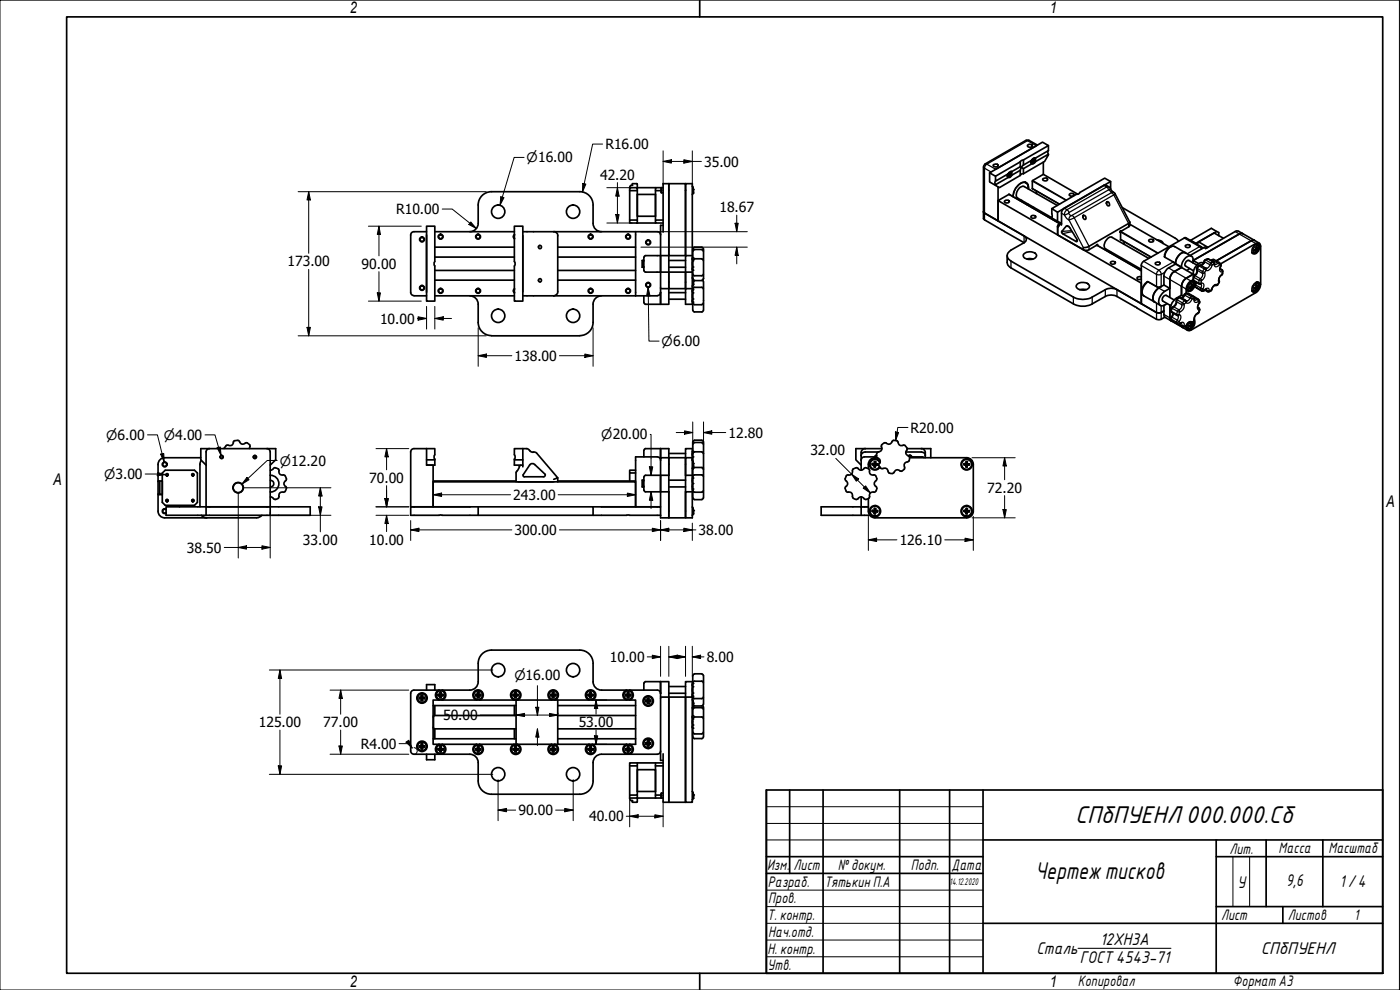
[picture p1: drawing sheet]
<svg xmlns="http://www.w3.org/2000/svg" width="420mm" height="297mm" viewBox="0 0 420 297" stroke-linecap="round" stroke-linejoin="round" font-family="sans-serif">
<defs><g id="words">
<g font-size="7">
<text x="322.6" y="247">СПбПУЕНЛ000.000.Сб</text>
<text x="310.7" y="263.8">Чертежтисков</text>
</g>
<g font-size="4.9">
<text x="371.3" y="266.6">У</text>
<text x="386" y="265.9">9,6</text>
<text x="402.1" y="266.2">1/4</text>
<text x="311" y="286.3">Сталь</text>
<text x="330.1" y="283.5">12ХН3А</text>
<text x="378.4" y="286.2">СПбПУЕНЛ</text>
<text x="324" y="289">ГОСТ4543-71</text>
</g>
<g font-size="4.8">
<text x="105" y="4">2</text>
<text x="315" y="4">1</text>
<text x="16" y="145.5">A</text>
<text x="416" y="152.1">A</text>
<text x="105" y="296">2</text>
<text x="315" y="296">1</text>
</g>
<g font-size="4.4">
<text x="369" y="256.1">Лит.</text>
<text x="383.7" y="256.1">Масса</text>
<text x="398.7" y="256.1">Масштаб</text>
<text x="230.2" y="261.1">Изм.</text>
<text x="238.2" y="261.1">Лист</text>
<text x="251.5" y="261">№докум.</text>
<text x="273.4" y="261.2">Подп.</text>
<text x="285.6" y="261.2">Дата</text>
<text x="230.4" y="266.1">Разраб.</text>
<text x="247.4" y="266.1">Тятькин П.А</text>
<text x="230.6" y="271.1">Пров.</text>
<text x="230.3" y="276.1">Т. контр.</text>
<text x="230.5" y="281.1">Нач.отд.</text>
<text x="366.5" y="276.1">Лист</text>
<text x="386.5" y="276.1">Листов</text>
<text x="406.4" y="276">1</text>
<text x="230.4" y="286.1">Н. контр.</text>
<text x="230.3" y="291.1">Утв.</text>
<text x="323.5" y="295.8">Копировал</text>
<text x="370" y="295.7">Формат A3</text>
</g>
<g font-size="4.2">
<text x="181.7" y="44.8">R16.00</text>
<text x="180.1" y="54">42.20</text>
<text x="211.3" y="50">35.00</text>
<text x="118.9" y="64.2">R10.00</text>
<text x="215.9" y="63.7">18.67</text>
<text x="86.3" y="79.9">173.00</text>
<text x="108.5" y="80.6">90.00</text>
<text x="114" y="97.1">10.00</text>
<text x="154.4" y="108.3">138.00</text>
<text x="218.6" y="131.3">12.80</text>
<text x="273.2" y="129.8">R20.00</text>
<text x="243.2" y="136.6">32.00</text>
<text x="110.8" y="144.8">70.00</text>
<text x="154.1" y="150">243.00</text>
<text x="296.3" y="147.9">72.20</text>
<text x="154.4" y="160.5">300.00</text>
<text x="209.7" y="160.5">38.00</text>
<text x="56.1" y="165.8">38.50</text>
<text x="90.9" y="163.4">33.00</text>
<text x="110.8" y="163.4">10.00</text>
<text x="270" y="163.5">126.10</text>
<text x="183" y="198.6">10.00</text>
<text x="212.1" y="198.6">8.00</text>
<text x="77.7" y="218.2">125.00</text>
<text x="97" y="218.2">77.00</text>
<text x="133" y="216.1">50.00</text>
<text x="173.7" y="218.2">53.00</text>
<text x="108.3" y="224.6">R4.00</text>
<text x="155.6" y="244.6">90.00</text>
<text x="176.8" y="246.4">40.00</text>
</g>
<g font-size="3.9">
<text x="158.1" y="48.7">⌀16.00</text>
<text x="198.6" y="103.8">⌀6.00</text>
<text x="31.9" y="131.9">⌀6.00</text>
<text x="49.1" y="131.9">⌀4.00</text>
<text x="180.5" y="131.8">⌀20.00</text>
<text x="31.2" y="143.7">⌀3.00</text>
<text x="84" y="139.7">⌀12.20</text>
<text x="154.4" y="204.1">⌀16.00</text>
</g>
<text font-size="2.8" x="285" y="265.5">14.12.2020</text>
</g></defs>
<g fill="none" stroke="#000" stroke-width=".51">
<path d="M189 56.3h2.3v.9h-2.3zM189 56.1v.2M189 57.2v8.8M189.7 55.2v.4M189.9 55.6l-.6 .1-.3 .4M191.1 55.1l.1 .1M191.1 55.1l-1.3 .1M191.3 55.2v1.1h5.4M191.3 57.2v8.8M196.7 58.3h-5.4v6.6h5.4M196.7 57.2v8.8M198.5 56.3h-1.8v.9h1.7"/>
<path d="M198.5 56.3v1.5M198.5 56.3h.5M198.5 57.8h.5M200.7 55.1h5v21.6h-5zM205.7 57.1v-2h2.1v26.5M205.7 57.1v19.6M207.8 55.8l.3 .8-.1 1.3M208 56.9h.1M208 57.9l-.2 .5M208 56.2v.1M208 57.9v.1M208.1 57.3l-.1 .6"/>
<path d="M208.1 56.9h.1M295.1 50.1l.1 15.6 12.1 7.1M297 51.9v2.7l1.8 1M298.1 49.5a.83 .83 0 0 1 1.4 .3 .84 .84 0 0 1-1.4-.3zM298.8 54.3l-.2 .4 .2 .7M299.5 56.1v10.2M302.5 52.3l-.1 .2 .3-.2M302.6 52.2l.1 .1M302.6 52.1l-3.8 2.2v-1.4M302.6 52.1l-.3 .6 .3 .5M302.6 52.2h.1M302.7 52l-.2 .2"/>
<path d="M302.7 51.9l.5 .2-.3 .1M302.7 52.4l.2 .1M302.7 52h.1M302.7 52.3v.3M302.9 52.2h.1M302.9 51.7v.3l.3-.2M302.9 52.2v.4M303.3 51.5a1.09 1.09 0 0 1-1 1.4h.1M303.5 51.4a1.36 1.36 0 0 1-1 1.7M303.7 52.6l-.6 .6h-.5M303.7 51.5h-.6l-.5 .6M306.2 48.6v1.4l.9 .6v1.5"/>
<path d="M306.2 52.6l-6.3 3.7-1.1-.7v-.2l3.8-2.2M306.2 50l-2.5 1.5v1.1M306.2 51.1v1.5M306.2 51.1l-2.5 1.5M307.1 48l-.5 .1-.4 .5M307.1 49.5l-.6 .7-.3 .9M307.1 52.1l-.5 .1-.4 .4M307.1 48l7.5-4.3-1.7-1-15.9 9.2 1.8 1 7.4-4.3M307.1 48v1.5M307.6 54.7h.1M307.7 54.7a1.82 1.82 0 0 1 .9 1.9M307.7 54.7h.1"/>
<path d="M307.8 42.1l-12.1 7.1-.5 .9M307.9 42.2l.7-.1 2.7 1.4M308.4 43.6a.84 .84 0 0 1 1.4 .3 .83 .83 0 0 1-1.4-.3zM308.7 56.7a1.56 1.56 0 0 0-.7-1.9 1.56 1.56 0 0 0-2.1 .4 5.3 5.3 0 0 0-1.9 3.8M309.5 48.2h.3v.4M309.6 48.1l.2 .1M309.7 48.1l-.3 .3 .3 .7M309.7 49.1l-2.6 1.5M309.7 48.1l-2.6 1.4M309.8 48.1l-.2 .1M309.8 47.9v.2M309.8 47.9h.1"/>
<path d="M309.9 47.9h.1M309.9 47.7v.2M310 47.9h.3l-.4 .2v.3l-.1-.1M310.3 47.7l-.3 .2M310.4 47.4a1.05 1.05 0 0 1-1 1.4M310.5 47.4a1.45 1.45 0 0 1-1 1.6M310.8 48.5l3.8-2.2-1.1 2.1-6.4 3.7M310.8 48.5l-.3 .4-.8 .2M310.8 47.4l-.6 .1-.5 .6M310.8 47.4v1.1M311 43.7l-12.2 7.1M311 57.3v.8"/>
<path d="M312.9 53.7a.83 .83 0 0 1 1.5 .3 .84 .84 0 0 1-1.5-.3zM313.1 52.3l-3.2 1.9-.1 2.4 8.1 4.7M313.1 48.6v3.7M313.1 52.3l10.4 6M314.6 43.7v1.5l-3.8 2.2M314.6 45.2l-.1 .3 .1 .8M321 58.2a.76 .76 0 0 1 .8-.2 .76 .76 0 0 1 .5 .5 .69 .69 0 0 1-.8 .4 .69 .69 0 0 1-.5-.7zM333.3 54.5v2.3M123.3 70.5v17.2a.98 .98 0 0 0 .9 1M128 69.5h-3.8a.98 .98 0 0 0-.9 1M128 70.5v17.2M130.5 79.8a.98 .98 0 0 1 0-1.3v-10.6h-2.5v22.4h2.5v-10.5"/>
<path d="M130.5 69.5h23.9M130.5 77.1h23.9M130.5 74.2h23.9M143.5 61.5v5.5a2.51 2.51 0 0 1-2.5 2.5M143.5 61.5a4 4 0 0 1 4-4h26.5a4 4 0 0 1 4 4M154.4 78.5v-10.6h2.5v22.4h-2.5v-10.5M154.4 78.5a.98 .98 0 0 1 0 1.3M154.4 70.5l-.2 .5 .2 .5M154.4 70.4l-.3 .6 .3 .7M156.9 69.5h40.4a.98 .98 0 0 1 .9 1M156.9 70.7v16.8M166.2 69.5l.6 .1 .6 .8v17.4l-.4 .6-.8 .4"/>
<path d="M167.4 77.1h23.4M167.4 74.2h23.4M178 61.5v5.5a2.51 2.51 0 0 0 2.5 2.5M189 66h2.3v.9h-2.3zM190.8 69.5v19.3M191.3 66.9h5.4M192.7 78.2l.5 .1M193.2 78.2h-.5v2h.5M193.2 77.2v4M193.7 76.7h4.5M193.8 76.7l-.5 .5M198.2 76.7h2.5v4.9"/>
<path d="M198.2 76.7v11M199 66h-2.3v.9h2.3M199 67.6h-.8v9.1M199 69.6v-14.5h1.7v21.6M200.7 78.2h5M207.8 76.7h-2.1v4.9M207.8 77.5l.1-.2v3.8l-.1-.3M207.9 74.7v9M208.4 77.6h2.2M208.4 74.9h2.2M208.4 74.2h2.2M208.4 77.7l-.4 .5"/>
<path d="M208.4 74.9l-.4 .5M208.4 74.2l-.4 .5M210.6 74.2l.5 .5M210.6 74.9l.5 .5M210.6 77.7l.5 .5M211.1 74.7v9M295.1 63.5l.4 .4 11.8 6.9a1.09 1.09 0 0 1 .7 1 1.09 1.09 0 0 1-.7 1M299.5 60.2v6.1l43 24.8v-6.2l-43-24.7 3.3-1.9 15.1 8.7M301.4 60.4a.85 .85 0 0 1 1.5 .2 .86 .86 0 0 1-1.5-.2zM302.3 76.7v2.4l.7 1 19.1 11.1a6.1 6.1 0 0 0 5.7 0l3.9-2.3a3.7 3.7 0 0 1 3.5 0l11.9 6.9h1.4l1.1-.6M306.6 60.1l-.3 .2M306.6 60.2l-.2 .2"/>
<path d="M307.2 76.2a2.59 2.59 0 0 1 3.9 .4 2.02 2.02 0 0 1-2.9 1.1l-.7-.2-.4-.5zM307.3 72.8l-3.9 2.2a1.76 1.76 0 0 0-1.1 1.7 1.76 1.76 0 0 0 1.1 1.6l18.7 10.8a6.1 6.1 0 0 0 5.7 0l3.9-2.2a3.7 3.7 0 0 1 3.5 0l11.9 6.9M308.2 77.7h1.8M308.4 61.2l-.3 .1M309.5 64.8a.79 .79 0 0 1 1.3 .4 .79 .79 0 0 1-.7 .3 .79 .79 0 0 1-.7-.6zM310.2 62.2l-.3 .2M315.7 62.6l7.4-4.3 .6-.1 .3-.4 7.5-4.3 1.8 1-15.9 9.2zM315.7 62.6v2.8l1.7 1v-2.7M317.3 61.6l-9.9-5.6a2.19 2.19 0 0 0-2.4 2.4l.1 .6 .3 .4 10.3 5.9M317.4 66.4l1.2 .6M317.6 67.5h.1M317.6 67.6l-.2 .4v2.5l7.7 4.4 1.5 .1 2.7-1.7 .1 .3"/>
<path d="M318.1 66.8l-.5 .7M319.8 68a.85 .85 0 0 1 .9-.1 .85 .85 0 0 1 .5 .7l2 3.1a.38 .38 0 0 1 .1 .6 .38 .38 0 0 1-.6 0l-4-2.3v-.7zM325.1 64.6a.64 .64 0 0 1 .8 .5 .64 .64 0 0 1-.4 .7l-.4-.4zM325.1 64.6l-.1 .5 .1-.4M329.1 73.5l13.4 7.7M332.2 60.6l-.2 .3M332.2 60.6a.69 .69 0 0 1 .7 .4 .69 .69 0 0 1-.2 .8 .78 .78 0 0 1-.5-1.2zM332.2 60.6l-.2 .4M333.3 75.6l-.3 .1M333.4 78.6a.79 .79 0 0 1 1.3 .4 .84 .84 0 0 1-1.5-.3zM336.1 69.6l.1 .1M336.2 69.7l.2 2.2"/>
<path d="M336.3 71.9l9.1 5.2M336.3 69.3h.2M336.8 62.3l15.9 9.2 1 .9M337.4 72.6l-.1 .4-.2 .1M339 66.6l-.3 .4-11.9 6.9-1.7 .4M339 66.6l-4.5-8.7-.8-.6-.8-1.1-1.2-.7-12.7 7.4-.4 .8v3.8M339.1 66.7l-.2 1.2-2.4 1.4h-.2l-.2 .2 .1 .2M339.1 67.3l11.7 6.7M344.7 77.5l-10.9-6.3a2.25 2.25 0 0 0-2.5 2.4l.5 1.1 10.7 6.1M344.9 71.9a.79 .79 0 0 1 1.3 .4 .7 .7 0 0 1-.8 .4 .7 .7 0 0 1-.5-.8zM346.7 78.9a.84 .84 0 0 1 1.5 .3 .83 .83 0 0 1-1.5-.3zM347.2 72l1.4 .4 .5 .7"/>
<path d="M352.8 79.2l-2.1 1.2a3 3 0 0 0-1.4 2.5v2.6M355.8 75.9l-3.2-1.9a2.45 2.45 0 0 0-3 2.1l-.2 .9 2.7 1.6 .6 .7M355.8 75.9a2.55 2.55 0 0 0-2.9 2.3l-.1 1M355.8 75.9l1.8 1M355.9 73.6a.83 .83 0 0 1 1.3 .4 .83 .83 0 0 1-1.5-.3zM358.1 78.2a1.17 1.17 0 0 0-.7-1.4 1.17 1.17 0 0 0-1.4 .4 3.6 3.6 0 0 0-1.4 3l-1.8-1M358.1 78.2l-.2 .7M359.2 79.6l-2.4-1.4a1.14 1.14 0 0 0-.9 1.7l2.3 1.4M359.3 73.3l.4-.7 2.8 1.6M360.9 74.5l-.4-.5-4.9-2.7-12.4 7.1-.4 .5-.3 .5v11.7l4.6 2.7M361.1 78.9a2.7 2.7 0 0 0-3 2.7v.7M361.6 78l-.2 .2a1.69 1.69 0 0 1-1 1.4"/>
<path d="M362.4 74.3l-.8-.1-4.4 2.4M362.7 77.8l-1.1 .2M362.7 77.7l1.7 1.1 .2 .6M363.5 78.2l.6-.4 1.8 1M365.1 69.5l-6.2 3.5M365.8 70.7v-.9l-2.3-1.3-6.2 3.6 1.6 1M365.9 78.8l.5 .4v.6M365.9 78.8h.1M366.3 79.2l10.6-6.1a.87 .87 0 0 1 1-.2 .87 .87 0 0 1 .4 .9v11.5a3.3 3.3 0 0 1-1.4 2.5l-19.5 11.2a1 1 0 0 1-1.2 0 1 1 0 0 1-.2-1.2M366.4 79.8l-.2 1.1M367.2 71.5l-2.8-1.6-4.7 2.7M371.9 70.2l-13.8 8 1.6 .9"/>
<path d="M371.9 70.2l-13.8 8M372.9 70.1l-1.2-.7-.7-.1-9.2 5.3M372.9 70.1l-1 .1M372.9 70.1l3.6 2M375.9 75.9h.3M376.4 73.7a.93 .93 0 0 1 1.3-.5 .93 .93 0 0 1 .3 1.4 1.53 1.53 0 0 1-2.1 1.4l-.1-1.3zM376.5 72.1l-1 .1-10.5 6.1M376.5 72.1l1.4 .8M376.8 74.9l.2 .1M376.9 74.2l.1 .6-.5 .1v.3l.6-.1-.2 .4M377 74.5l.3 .1M377.1 74.5h.1"/>
<path d="M377.2 74v.1M377.2 74.1l-.2 .1M377.2 74l.1 .6 .3-.3M377.3 73.1a1.55 1.55 0 0 1 .2 1.9 1.55 1.55 0 0 1-1.8 .7M377.4 74.5l.2 .1-.3 .3-.2 .5-.1-.2M377.5 73.1l.1 .4M124.3 88.8h3.7M130.5 88.8h23.9M130.5 81.1h23.9M130.5 84.1h23.9M141 88.8a2.51 2.51 0 0 1 2.5 2.5v5.5M143.5 96.7a4 4 0 0 0 4 4"/>
<path d="M154.4 86.8l-.2 .5 .2 .5M154.4 86.6l-.3 .7 .3 .6M156.9 88.8h40.3M167.4 81.1h23.4M167.4 84.1h23.4M178 96.7a4 4 0 0 1-4 4M180.5 88.8a2.51 2.51 0 0 0-2.5 2.5v5.5M193.2 80.1l-.5 .1M193.2 88.8v2M193.3 81.2l.5 .4M193.3 90.8l.5 .5M193.7 81.6h7"/>
<path d="M193.7 91.3h4.5M198.2 87.7v3.6M198.2 86.6h2.5M198.2 87.7a.98 .98 0 0 1-.9 1M200.7 86.6v4.7h-2.5M200.7 81.6h5v5h-5zM200.7 81.6v5M200.7 80.2h5M200.7 89.8h5M200.7 87.8h5M207.8 83.3l.2 .6 .4 .2M207.8 81.6v9.7h-2.1v-4.7h2.1"/>
<path d="M207.8 81.6h-2.1v5M207.8 87.2l.1-.3v3.8l-.1-.3M207.8 85.8v.1M207.9 85.6v7.5M208 93.1l.4 .5h2.2l.5-.5M208 90.9l.4 .5M208 82.3l.4 .4h2.2l.5-.4M208 86.7l.4-.5h2.2l.5 .5M208 84.4v1.1l.1-.7M208 84.4v.1M208 85.4l-.2 .4M208 84v.4"/>
<path d="M208 85.4v.1M208.2 84.1h-.1M208.4 91.4h2.2M208.4 84.2h2.2M210.9 84.1l.2 .4M211.1 90.9l-.5 .5M211.1 83.6l-.5 .5M211.1 84.5v8.6M323.3 85.2a2.72 2.72 0 0 1 3.7 .5 1.96 1.96 0 0 1-2.9 1.2 .98 .98 0 0 1-1-.6 .98 .98 0 0 1 .2-1.1zM324 86.9h1.9M342.5 83.1a.7 .7 0 0 0-.8-.1 .7 .7 0 0 0-.4 .7l.5 .2 .7-.2M346.5 90.6l1.8 1.1"/>
<path d="M347.7 86.4l.8-.4-1.2 .1-2.7-1.5a2.81 2.81 0 0 0-2 2.6l.5 1.4 3.4 2M347.7 86.4a3.4 3.4 0 0 0-1.4 4.1l.2 .1M349.3 93.3l-1.1 .5h-1.1M349.3 85.5l1.8 1a5.4 5.4 0 0 0-2.5 1.9 2.8 2.8 0 0 0-.6 3.1l.9 .2 1.4-.6M349.3 91.6v3l.2 .5 5.5 3.2M349.3 85.5l-1.6 .9M351.1 91.6v4.1l.4 .6M351.4 93.2l.2 .5 1.6 .9M351.7 96.2l3.3 2.1M352 93.9l-.1 .8a1.04 1.04 0 0 0-.2 1.6M352.4 90l-2.4-1.4a1.14 1.14 0 0 0-1 1.7l2.4 1.4M352.5 81.5a2.81 2.81 0 0 0-1.4 2.4v5.3"/>
<path d="M352.5 81.5l2.1-1.3 3.5 2.1M353.1 89.9l-.1 .2a2.4 2.4 0 0 1-1.3 2.3l-.3 .8M353.2 94.6l.3 .1M353.7 89.3l-.6 .6M354.2 89.3h-.5M354.3 89.2l1.5 .9M354.5 97l-1.1 .3M354.6 80.2l-2.1 1.3M354.8 98h.9M355 98.3l1.4 .8M355.2 88.9l-.6-.3a5.3 5.3 0 0 0-2.8 2.2l-.4 .9v1.5M355.8 90.2l.2 .1"/>
<path d="M356 83.5a3.2 3.2 0 0 0-1.4 2.4v2.7M356.4 87.2h.3M356.4 88a1.65 1.65 0 0 0-1.5 1.2l-.3 .2M356.5 88.1h.2M356.7 88.1l2.8 1.6M356.7 98.6l-.3 .1M356.9 96.8l.3 .1M357 80.6l-.8 .5M357 96.8l-.4 .1-.9 1.1M357.1 86.2l-.1 .3 .6-.2-.2 .4M357.1 97.6l-.1 .3 .6-.1-.2 .4M357.3 86.1l.3 .2"/>
<path d="M357.3 97.6l.3 .2M357.4 86.1v.1M357.4 97.6h.1M357.5 85.5l.2-.2 .1 .5 .3-.2M357.5 85.4l.1 .6-.6 .2M357.5 97l.1 .5-.6 .1M357.6 97.9v.1M357.6 98l.1 .1M357.7 85.8h.1M357.7 97.3h.1M357.8 84.4a1.53 1.53 0 0 1 .3 1.9 1.53 1.53 0 0 1-1.8 .7M357.8 96.9v.4l.3-.3"/>
<path d="M357.9 85.8h.2M357.9 97.3h.2M358 84.4l.1 .4M358.1 83.9a3.2 3.2 0 0 0-2.1 2.8v1.4M358.1 85.8h.1M358.1 97.3h.1M358.1 82.3l-2.1 1.2M358.1 83.8l.2 .5M358.1 85.8l-.3 .4-.1 .5-.1-.2M358.1 97.3l-.4 .8M358.2 89l.2 .5M358.3 96.4a1.63 1.63 0 0 1-2 2.1"/>
<path d="M358.3 84.3l1.6 .9M358.4 82.7l-.3 .3v.9M358.4 96.3l-.6 .5-.6 .1M358.4 95.8l-.1 .4M358.5 96.1a2.18 2.18 0 0 1-1.8 2.8l-.5-.6 .4-1.3M358.5 89.5v.5M358.6 85.5a.84 .84 0 0 0-.5-1.1 .84 .84 0 0 0-1.1 .5 2.12 2.12 0 0 0-.5 2.5 1.81 1.81 0 0 0 2.1-1.7M358.6 82.5l-.5-.2-2.1 1.2M358.6 86l2.1 1.4 .6-.2M358.7 85.4v.6M358.9 84.6l-.3 .8M359.2 80.4l.5-.7 .4-.1 1.8 .9"/>
<path d="M359.2 80.5v.5M359.2 86.4h.1M359.2 81l-.2 1.1-.6 .6M359.5 92.3l.3 .1M359.6 89.8l.1 .1M359.7 89.9l.3 .6M359.8 92.4a1.61 1.61 0 0 1-1 2.1l-.3 1.2M359.9 85.1l.4 .1M360 90.6l-.5 1.3v.4M360.3 85.2h.1M361.6 87l.7 .5M361.8 80.5h.1"/>
<path d="M362 86.7l-.6 .5M364.7 85.6l-.5 .2-.4 .7a1.09 1.09 0 0 1-1.4 1M365.4 85.5l-.6 .1M365.8 84.2l.1 .5M365.9 84.8l-.5 .7M366.1 80.6l.6 .3a1.19 1.19 0 0 1 0 1.6M366.6 82.5l-.7 .9v.8M376.2 87.4h-.3M376.4 85.2a.93 .93 0 0 1 1.3-.5 .93 .93 0 0 1 .3 1.4 1.61 1.61 0 0 1-2.1 1.4l-.1-1.3zM376.8 86.3l.2 .2M376.9 85.6l.1 .7-.5 .1v.3l.6-.2-.2 .5M377 85.6l.2-.1 .1 .6 .3-.3"/>
<path d="M377 86l.3 .1M377.1 86h.1M377.3 84.6a1.55 1.55 0 0 1 .2 1.9 1.55 1.55 0 0 1-1.8 .7M377.4 86l.2 .1-.5 .8-.1-.2M377.5 84.6l.1 .3M147.5 100.8h26.5M60.3 137.3h-10.9a2 2 0 0 0-2 2v14.1a2 2 0 0 0 2.1 2h27.5l1-.3 .6-.5M60.4 138.2l-.4 1.1v12.8M61.8 139.6l-1.5-1.6v-3.4h22.4v3.4l-1.6 1.6M62.8 134.6a.98 .98 0 0 0-1 1v16.5h1.1M68.5 133.6a1.45 1.45 0 0 0-1.2 1M70 132.7a.98 .98 0 0 1-1.5 .9"/>
<path d="M70.4 132.2l-.4 .5M70.4 132.3a1.09 1.09 0 0 1 1.8 .7 1.42 1.42 0 0 0 1.8-.2l.9 .7M74.9 133.5l.1 .6M75 134l-.1 .6M80.1 134.6a.98 .98 0 0 1 1 1v16.5h-1M128 134.6h-3.8a.98 .98 0 0 0-.9 1v16.5h1M128 139.6h2v12.5h-5.7M128 134.6h2.5v1.9a1.25 1.25 0 0 0 0 1.5v1.6h-2.5v-1.6M128 134.6v3.4h2.5M154.4 137.7v1.9h2.5v-1.6M154.4 136.5a.98 .98 0 0 1 0 1.3M156.3 139.6l-.5 .4"/>
<path d="M156.9 134.6h-2.5v1.8M156.9 134.6v3.4h-2.5M156.9 134.6h1.2M156.9 139.6v.5M158 134.6l.5 .2 .5 .4M159.1 135.3l.4 .3 .6 .1M159.1 139.4l.3-.3h.7l3.3 3.1a.51 .51 0 0 1 .2 .5 .51 .51 0 0 1-.5 .4l-5.9-.1-.2-.6zM160.1 135.7l1 .3M161.1 136l6.3 7.4-1.2 .4M193.2 135.1v2M193.7 134.6h7v2.7M193.8 134.6l-.5 .5"/>
<path d="M198.2 138.1a.98 .98 0 0 0-.9-1h-6.5v15h6.4M198.2 134.6v2.7M200.7 137.3h-2.5v10.3M200.7 137.3v5.3M200.7 136.1h5M205.7 137.3v5.3v-5.3h2.1M207.8 137.3v18.1h-2.1v-7.8h2.1M207.8 137.3v-2.7h-2.1v2.7h-5v2M207.8 135.4l.1 1.7a1.76 1.76 0 0 0 .2 1.7l-.1 1.3 .1-.6M207.9 132.6v5.8M208 133.3l.4-.5h2.2l.5 .5M208 139.2h.1"/>
<path d="M208 138.5h.1M208.1 139.1v.1M208.4 132.1h2.2M208.4 135.6h2.2M208.4 135.6l-.4 .5M208.4 132.1l-.4 .5M210.6 132.1l.5 .5M210.6 135.6l.5 .5M211.1 132.6v16.8M259.7 134.6a1.19 1.19 0 0 0-1.3 1.2v5.3M261.7 139.1l.6 .1 .1-.7v.7zM261.7 139.4h.1"/>
<path d="M261.7 139.4h.6l.1 .7v-.2M261.8 139.4h.6v.5M262 139.2v.2M262.5 139.9h.2M262.5 138.7l.2 .1M262.7 139.4l.7 .1h-.6l-.1 .6zM262.8 138.5v.6l.6 .1h-.2a.36 .36 0 0 1-.5 0 .36 .36 0 0 1 .1-.5zM263 136.6l-.4 .5 .5-.5M263.1 136.7l-.4 .4M263.1 137.1h-3.7a.98 .98 0 0 0-1 1M263.2 139.2v.3M263.2 137.3a2.13 2.13 0 0 0-2.6 2v1.3"/>
<path d="M263.4 137.4a1.06 1.06 0 0 1 .8 .9 1.06 1.06 0 0 1-.5 1l.1 .4M263.4 135.6h-3.9l-.8 .4-.3 .7M263.6 135.6a1.09 1.09 0 0 0-.2 1.8M263.8 139.8l.5 .7M264 139a1.49 1.49 0 0 0-2.2-.9 1.49 1.49 0 0 0-.2 2.3 1.49 1.49 0 0 0 2.3-.4M264.2 138.7a1.68 1.68 0 0 0-2.6-.7 1.68 1.68 0 0 0-.1 2.6 1.68 1.68 0 0 0 2.6-.4M264.7 134.6h-7.8v3.4l1.5 1.6M269.1 132.3a1.06 1.06 0 0 0-1.7 .7 1.42 1.42 0 0 1-1.8-.2 1.13 1.13 0 0 0-.9 1.8l-.3 .7-.8 .3M269.1 132.2l.4 .5M269.6 132.7a.98 .98 0 0 0 1.5 .9M271.1 133.6a1.14 1.14 0 0 1 1 .7 1.14 1.14 0 0 1-.2 1.2l.1 .8 .6 .4M271.8 135.6h4.9l.9 .5 .1 .6"/>
<path d="M272.3 134.6h7v2.7M272.7 136.8l.5-.1 .4 .4M272.8 136.8l.4-.1 .3 .4M273 137.1h3.7l.6 .2M273.6 137.1l-.1-.3-.5-.2-.4 .2 .4 .5M276.5 134.6a1.19 1.19 0 0 1 1.2 1.2v1.5M289.3 139.4l.7 .1-.1 .6v-.6zM289.3 139.1l.6 .1 .1-.7v.7zM289.5 139.2v.2M290 139.9h.2M290 138.7l.2 .1M290.2 139.5h.7h-.6v.6z"/>
<path d="M290.3 138.5v.6l.7 .1a.47 .47 0 0 1-.7 0 .47 .47 0 0 1 0-.7zM290.7 139.2v.3M47.5 148.2l.1 .1M47.6 148.4h.3M47.9 144.3v4.1h.8v-4.1l-1.2 .1M48.7 141.9l.9-.8h8.8l.8 .8v8.8l-.8 .9h-8.8l-.9-.9zM49.8 152.8a.73 .73 0 0 0-1.1 .6 .73 .73 0 0 0 1.1 .6M49.8 152.9a.6 .6 0 0 0-.8 .1 .6 .6 0 0 0 0 .8 .6 .6 0 0 0 .8 0M49.8 152.1h43.3v2.5h-43.3zM60.4 154.6l.9 .6 .7 .2M61.8 152.1v2.5M81.1 142.6a2.51 2.51 0 0 1 2.6 2.5 2.51 2.51 0 0 1-2.5 2.5"/>
<path d="M81.1 147.6h.1M81.1 152.1v2.5M81.1 149.1l1.6 .7M81.1 144.1a.98 .98 0 0 1 1.1 1 .98 .98 0 0 1-1.1 1M82.1 140.6l-.4 .4-.6 .1M82.1 140.6a1.09 1.09 0 0 1 1.2 0 1.09 1.09 0 0 1 .4 1.2l.5 .6 .8 .1M83.5 149.5l-.8 .4M85 147.7a1.05 1.05 0 0 0-1.1 .3 1.05 1.05 0 0 0-.1 1.1l-.3 .4M85 142.5l.5 .2M85.5 147.4l-.5 .3M85.6 142.8l.3 .8M85.7 146l.3 .5"/>
<path d="M85.7 144.2a.98 .98 0 0 0 0 1.8M85.9 146.6l-.3 .8M86 143.6l-.3 .6M124.3 152.1h-1v2.5h20.2M124.3 152.1h19.2M141 152.1h-11v-7.5h60.8v7.5h-10.3M143.5 154.6h34.5M143.5 154.6v-2.5h34.5v2.5M154.9 144.3h-24.8v.3M154.9 141.7v2.9M155.4 144.6h10.8M155.9 140l-1 1.7"/>
<path d="M167.4 144.3h23.4M167.4 143.4v1.2M178 154.6h20.2M178 152.1h19.2M189 141.9v2.4M190.8 141.1h-1.8v.8h1.8M192.7 144.1l.5 .2M193.2 145.9l-.5 .2M193.2 144.1h-.5v2h.5M193.2 143.1v4M193.3 147.1l.5 .5M193.7 147.6h4.5"/>
<path d="M193.7 142.6h7M193.8 142.6l-.5 .5M197.2 152.1h1v2.5M198.2 147.6v4.5h-1M200.7 142.6v5h-2.5M200.7 147.6v7.8h-2.5v-.8M200.7 146.1h5M200.7 144.1h5M207.8 152.1l.3 .7v.7M207.8 142.6h-2.1v12.8h-5v-2.1M207.8 143.4v3.3M207.8 140.5h.1"/>
<path d="M207.9 140.3v9.1M208 149.4l.4 .4M208 147.2l.4 .5h2.2l.5-.5M208 143l.4-.5h2.2l.5 .5M208 153.2h.1M208 140.3l.1 .2M208 140.2l-.2 .3M208 154.2l-.2 .4M208 152.5h.1M208 140.1h.1M208 154.2h.1M208.1 153.5l-.1 .7z"/>
<path d="M208.4 140.3h2.2M208.4 149.9h2.2M208.4 140.3l-.4 .5M210.6 140.3l.5 .5M211.1 149.4l-.5 .4M211.1 140.2l-.1 .3M253.6 143.6l.3 .6M253.6 146.6a1.03 1.03 0 0 0 1.5 1.1l.6 .4 .1 .8M253.9 144.2a.98 .98 0 0 1 0 1.8M253.9 146l-.3 .5M254 142.8l-.3 .8M255.8 141.3a1.05 1.05 0 0 1-.3 1 1.05 1.05 0 0 1-1.2 .2l-.3 .2"/>
<path d="M255.9 148.9l.2 .6M256.1 149.5l.8 .4M257.5 149.6l-.6 .2M257.5 140.6a1.1 1.1 0 0 0-1.6 .7M257.5 140.6a.98 .98 0 0 0 1.8 0M257.5 149.6a1.08 1.08 0 0 1 1.1-.5 1.08 1.08 0 0 1 .9 .7h.4M258.4 152.1h2.2zM258.4 154.6h-12v-2.5h12v2.5h2.6M258.4 149.1v3M259.3 140.6a1.09 1.09 0 0 1 1.3 0 1.09 1.09 0 0 1 .4 1.2 1.39 1.39 0 0 0 1.6 .8l.2 .1M260.7 149.5l-.8 .4M261.7 153.1l.6 .1 .1-.7a.47 .47 0 0 1 0 .7 .47 .47 0 0 1-.7-.1z"/>
<path d="M261.7 153.5h.1M261.7 153.5h.7v.7v-.2M261.8 153.5h.6v.5M262 153.2v.3M262.5 154h.2M262.5 152.8h.2M262.8 152.6h.1M262.8 152.6v.6h.6l-.2 .1M262.8 152.8l-.1 .1a.32 .32 0 0 0 .1 .4 .32 .32 0 0 0 .4 0M262.8 152.6v.2M262.8 147.4l-.2 .2a1.31 1.31 0 0 0-1.7 1l.1 .5-.3 .4M262.8 142.8l.4 .8"/>
<path d="M262.9 146l.2 .5M262.9 144.2a.98 .98 0 0 0 0 1.8M263.1 143.6l-.2 .6M263.2 146.6l-.4 .8M263.2 153.3v.2M263.2 153.5h.2h-.6l-.1 .7v-.2M263.2 153.5h-.4l-.1 .5M264.4 140.5l.6 .1M265 140.6a.98 .98 0 0 1 1.5 .9M266.6 141.5l.3 .5M266.9 142l.9 .1M268.3 141.7l-.4 .3"/>
<path d="M270.1 141.3a.98 .98 0 0 0-1.7 .4M270.1 141.2l.6 .1M271.5 140.2l-.1 .6-.7 .5M271.5 140.1a1.26 1.26 0 0 1 1.3-1.7l.2-1.1h17.1a2 2 0 0 1 2 2v14.1a2 2 0 0 1-2 2h-27.5a2 2 0 0 1-2-2v-3.8M289.3 153.1l.6 .1 .1-.7-.1 .8zM289.3 153.5h.2a.41 .41 0 0 1 .6 .1 .41 .41 0 0 1-.2 .6v-.7zM289.5 153.2v.3M290 154h.2M290 152.8h.2M290.2 153.6l.7-.1h-.6v.7zM290.3 152.6v.6h.7l-.7 .1zM290.7 153.3v.2"/>
<path d="M125.9 209.6a.44 .44 0 0 1 .6 0 .44 .44 0 0 1-.1 .6l.1-.6zM126.1 209.3v.3M126.5 209.2l-.6 .1M126.5 209.2l-.1-.6 .2 .7h-.6M126.5 210h.3M126.5 208.9h.3M126.7 209.2l.6 .1M126.7 209.7l.1 .5zM126.7 209.2l.7 .1M126.8 208.6l-.1 .6zM126.8 209.5l-.1 .1M126.9 209.5l-.2 .2"/>
<path d="M126.9 209.5h.4M126.9 209.5l.5 .1-.1-.1M127.2 209.3v.3M128 207.1v-1.7h2.5v1.7M130 210h60.8v13.3h-60.8zM130 218.2l.1 .1M130 211.7h24.9M130.1 215.1h-.1M130.5 211.7v3M130.5 218.7v3M131.4 208.7l.7 .1M131.4 208.4h.6"/>
<path d="M131.6 208.4l.4 .1M131.6 208.7l.5 .1M131.7 208.4v.3M131.8 207.1a1.56 1.56 0 0 0-1.1 1.5 1.56 1.56 0 0 0 1.1 1.4M132.1 209.1h.3M132.1 208h.3M132.1 208.3l-.1 .2M132.1 208.8v.5zM132.1 207.9v.4M132.1 207.9v-.1v.5M132.4 207.9l.1 .6M132.4 207.8l.1 .7"/>
<path d="M132.5 208.4h.5M132.5 208.7h.5M132.5 208.7l-.1 .6M132.7 207.1a1.56 1.56 0 0 1 1.1 1.5 1.56 1.56 0 0 1-1.1 1.4M132.8 208.4v.3M132.8 208.7a.27 .27 0 0 0-.4 0 .27 .27 0 0 0 0 .4v.1M132.8 208.4l-.3 .1M141 207.1h-16.8a.98 .98 0 0 0-.9 .9v17.3a.99 .99 0 0 0 .9 1h16.8M142.7 208.4h.6M142.7 208.7h.6M142.9 208.7l.5 .1M143 210a1.56 1.56 0 0 1-.8-2.4 1.56 1.56 0 0 1 2.5 0 1.56 1.56 0 0 1-.7 2.4"/>
<path d="M143.3 208.5l-.4-.1v.3M143.3 208.7l.1 .1M143.3 209.1h.3M143.3 208h.3M143.4 208.4l-.1 .1M143.4 208.3l-.1 .2M143.4 208.8l-.1 .5zM143.4 207.9v.4M143.4 207.9l-.1-.1 .1 .5M143.5 204.6v-5.6a4 4 0 0 1 4-3.9h26.5a4 4 0 0 1 4 3.9v5.6M143.5 204.6a2.51 2.51 0 0 1-2.5 2.5M143.6 208.3l.2 .2"/>
<path d="M143.6 207.9v.4M143.6 208.8l.1 .5zM143.6 207.9l.1-.1-.1 .5M143.6 208.4l.1 .1M143.8 208.5l.3-.1v.3M143.8 208.4h.5M144.1 208.7l-.5 .1M144.3 208.7l-.7 .1M154 208.4h.5M154 208.7h.5M154.2 208.7a.27 .27 0 0 1 .4 0 .27 .27 0 0 1 0 .4v.2l-.1-.6M154.3 210a1.56 1.56 0 0 1-.8-2.4 1.56 1.56 0 0 1 2.5 0 1.56 1.56 0 0 1-.7 2.4"/>
<path d="M154.4 211.7v3M154.4 218.7v3M154.5 208.5l-.3-.1v.3M154.6 207.9l.1 .4-.2 .2M154.6 207.9v-.1l-.1 .7M154.6 209.1h.3M154.6 208h.3M154.9 214.7h-24.8v4h24.8M154.9 208.3l.1 .2M154.9 208.8v.5zM154.9 210v13.3M154.9 208.4l.1 .1"/>
<path d="M154.9 207.8v.5zM155 208.5l.4-.1v.3M155 208.4h.5M155.4 208.7l-.5 .1M155.5 208.7l-.6 .1M165.2 208.4h.6M165.2 208.7h.6M165.4 208.7h.1a.27 .27 0 0 1 .4 0 .27 .27 0 0 1 0 .4l-.1 .2v-.6M165.5 210a1.56 1.56 0 0 1-.7-2.4 1.56 1.56 0 0 1 2.5 0 1.56 1.56 0 0 1-.8 2.4M165.8 208.5l-.4-.1v.3M165.9 207.9l-.1 .6M165.9 207.9l-.1-.1v.7"/>
<path d="M165.9 209.1h.3M165.9 208h.3M166.1 208.3l.1 .2M166.1 208.8l.1 .5zM166.1 208.4l.1 .1M166.2 207.8l-.1 .5zM166.2 208.7l-.1 .1M166.2 208.5l.4-.1v.3M166.2 208.4h.6M166.2 208.7h.6M166.6 208.7l-.5 .1M167.4 210v13.3"/>
<path d="M167.4 214.7h23.4M167.4 218.7h23.4M167.4 211.7h23.4M176.5 208.4h.5M176.5 208.7h.5M176.7 208.7h.5l-.1 .5M176.8 210a1.56 1.56 0 0 1-.8-2.4 1.56 1.56 0 0 1 2.5 0 1.56 1.56 0 0 1-.8 2.4M177 208.7l.1 .6M177 208.5l-.3-.1v.3M177.1 207.9l-.1 .6M177.1 207.8l-.1 .7M177.1 209.1h.3"/>
<path d="M177.1 208h.3M177.4 208.3l.1 .2M177.4 208.8v.4M177.4 208.4l.1 .1M177.4 207.9v.4M177.4 207.8v.5M177.4 208.8v.5M177.5 208.7l-.1 .1M177.5 208.4h.6M177.5 208.7h.6M177.8 208.4v.3M177.9 208.7l-.5 .1"/>
<path d="M177.9 208.4l-.4 .1M178 204.6a2.51 2.51 0 0 0 2.5 2.5h16.7a.99 .99 0 0 1 1 .9M187.7 208.4h.6M187.7 208.7h.6M187.9 208.4l.4 .1M187.9 208.7l.5 .1M187.9 208.4v.3M188 207.1a1.56 1.56 0 0 0-1.1 1.5 1.56 1.56 0 0 0 1.1 1.4M188.3 208.7l.1 .1M188.3 207.9l.1 .4M188.3 207.8v.5M188.3 208.8v.5"/>
<path d="M188.4 209.1h.2M188.4 208l.3-.1-.1 .4M188.4 208.4l-.1 .1M188.4 208.3l-.1 .2M188.4 208.8l-.1 .4M188.6 208.3l.1 .2M188.6 208.8l.1 .4M188.7 207.8v.5M188.7 208.8v.5M188.7 208.4l.1 .1M188.7 208.5l.4-.1v.3M188.7 208.4h.6"/>
<path d="M188.7 208.7h.6M188.8 208.7l-.1 .1M189 207.1a1.56 1.56 0 0 1 1.1 1.5 1.56 1.56 0 0 1-1.1 1.4M189.1 208.7l-.5 .1M193.2 205v2.1M193.7 204.5h4.5v3.6M193.7 210.1h.6v-.6a.41 .41 0 0 1 .1 .7 .41 .41 0 0 1-.7-.1zM193.8 204.5l-.5 .5M193.9 210.4h.3M193.9 210.4l-.2 .1 .5-.1M193.9 210.2v.3M194.2 210.4l.2 .2v.3"/>
<path d="M194.3 210.4l.1 .5M194.4 210.9h.3M194.4 209.7h.3M194.6 210l.1 .2 .6-.1-.5 .1M194.6 210.6l.1 .5zM194.6 210.1l.1 .1M194.7 209.5l-.1 .5zM194.7 210.4l-.1 .1M194.8 210.4l-.2 .2M194.8 210.4h.3M195.1 210.2v.3M198.2 208.1v20h.8"/>
<path d="M198.2 208.1v-3.6h2.5v4.7M198.2 209.2h2.5M200.7 209.2v31.5M200.7 209.2h5v31.5h-5zM200.7 208h5M200.7 206h5M205.7 209.2v-4.7h2.1v36.2h-2.1v-31.5h2.1M207.8 209.9v.1M207.8 215l.1-.3v3.8l-.1-.3M207.8 205.3l.1-.2v3.8l-.1-.3M207.8 210l.2 .3M207.9 202.7v7.5"/>
<path d="M207.9 212.1v9M208 209.1l.4 .5h2.2l.5-.5M208 219.7l.4 .4M208 202.7l.4-.5h2.2l.5 .5M208 204.9l.4-.5h2.2l.5 .5M208 215.6l.4-.5h2.2l.5 .5M208 212.8l.4-.5h2.2l.5 .5M208 210.4v1.6l.1-.6M208.1 211.1h.1M208 211.9l-.2 .5M208 210.4h.1M208 212h.1"/>
<path d="M208.1 211.6l.3 .2M208.2 211.7l-.1 .1M208.4 211.8h2.2M210.9 211.7l.2 .4M211.1 211.3l-.5 .5M211.1 219.7l-.5 .4M211.1 202.7v8.6M211.1 212.1v9M125.9 224.1l.6 .1M126 224.1h.6l-.1 .4M126.1 223.8v.3M126.5 223.7l-.6 .1h.1"/>
<path d="M126.5 223.7l-.1-.6 .2 .7h-.6M126.5 224.1l-.1 .6 .1-.2M126.5 224.5h.3M126.5 223.3h.3M126.7 223.7l.2 .1M126.7 224.1l.1 .6zM126.7 223.7l.1 .1M126.8 223.1l-.1 .6zM126.9 223.8h.4M126.9 223.8h.5h-.1M127.2 223.8v.3M127.3 224.1h-.6"/>
<path d="M127.4 224.1l-.7 .1M128 226.3v1.7h2.5v-1.7M130 221.7h24.9M131.4 225h.6M131.7 224.7v.2M131.8 223.3a1.56 1.56 0 0 0-1.1 1.5 1.56 1.56 0 0 0 1.1 1.5M132 224.9l.1 .1M132 224.9l-.4 .1M132.1 225.4h.3M132.1 224.2h.3M132.1 224.5l-.7 .1M132.1 224.6h-.5"/>
<path d="M132.1 225v.4M132.1 224.2v.4M132.1 224.2v-.2v.6M132.1 225v.6v-.2M132.4 224.2v.1a.27 .27 0 0 0 .1 .4 .27 .27 0 0 0 .3-.1M132.4 224l.1 .6M132.5 224.9l-.1 .5M132.5 224.9l.3 .1M132.5 224.6h.5M132.5 225h.5M132.5 224.9l-.1 .7M132.7 223.3a1.56 1.56 0 0 1 1.1 1.5 1.56 1.56 0 0 1-1.1 1.5"/>
<path d="M132.8 224.7v.2M141 226.3a2.51 2.51 0 0 1 2.5 2.5M142.7 224.6h.6M142.7 225h.6M142.9 224.7v.3l.4-.1M143 223.3a1.56 1.56 0 0 0-.8 2.4 1.56 1.56 0 0 0 2.5 0 1.56 1.56 0 0 0-.7-2.4M143.3 224.9l.1 .1M143.3 225.4h.3M143.3 224.2h.3M143.4 224.5l-.1 .1M143.4 224.6h-.5M143.4 225v.4"/>
<path d="M143.4 224.2v.4M143.4 224.2l-.1-.2 .1 .6M143.4 225l-.1 .6 .1-.2M143.5 228.8v5.5a4 4 0 0 0 4 4h26.5a4 4 0 0 0 4-4v-5.5M143.6 224.6h.5M143.6 225v.4M143.6 224.2v.4M143.6 224.2l.1-.2-.1 .6M143.6 225l.1 .6-.1-.2M143.6 224.5l.7 .1M143.7 224.9l-.1 .1M143.8 224.9l-.2 .1"/>
<path d="M143.8 225h.5M144.1 224.7v.3l-.3-.1M154 224.6h.5M154 225h.5M154.2 224.7v.3l.3-.1M154.3 223.3a1.56 1.56 0 0 0-.8 2.4 1.56 1.56 0 0 0 2.5 0 1.56 1.56 0 0 0-.7-2.4M154.5 224.9l.2 .1-.1 .4M154.5 224.9l.1 .7v-.2M154.6 224.2v.1a.27 .27 0 0 1 0 .4 .27 .27 0 0 1-.4-.1M154.6 224.2v-.2l-.1 .6M154.6 225.4h.3M154.6 224.2h.3"/>
<path d="M154.9 224.6h.5M154.9 225v.6zM154.9 224.5l.6 .1M154.9 224v.6zM155 224.9l-.1 .1M155 225h.5M155.4 224.7v.3l-.4-.1M165.2 224.6h.6M165.2 225h.6M165.4 224.7v.3l.4-.1M165.5 223.3a1.56 1.56 0 0 0-.7 2.4 1.56 1.56 0 0 0 2.5 0 1.56 1.56 0 0 0-.8-2.4M165.8 224.9v.7l.1-.2"/>
<path d="M165.8 224.9l.1 .5M165.9 224.2v.1a.27 .27 0 0 1-.1 .4 .27 .27 0 0 1-.4-.1M165.9 224.2l-.1-.2v.6M165.9 225.4h.3M165.9 224.2h.3M166.1 224.6h.5M166.1 225l.1 .6zM166.1 224.5l.1 .1M166.2 224l-.1 .6zM166.2 224.9l-.1 .1M166.2 224.6h.6M166.2 225h.6"/>
<path d="M166.6 224.7v.3l-.4-.1M167.4 221.7h23.4M176.5 224.6h.5M176.5 225h.5M176.7 224.7v.3l.3-.1M176.8 223.3a1.56 1.56 0 0 0-.8 2.4 1.56 1.56 0 0 0 2.5 0 1.56 1.56 0 0 0-.8-2.4M177 224.9l.1 .7M177 224.9l.1 .5M177.1 224.2l.1 .4h-.5M177.1 224l-.1 .6M177.1 225.4h.3M177.1 224.2h.3"/>
<path d="M177.4 224.6h.5M177.4 225v.4M177.4 224.5l.1 .1M177.4 224.2v.4M177.4 224v.6M177.4 225v.6M177.5 224.9l-.1 .1M177.5 224.9l.4 .1M177.5 224.6h.6M177.5 225h.6M177.8 224.7v.2M187.7 224.6h.6"/>
<path d="M187.7 225h.6M187.9 224.7v.2M188 223.3a1.56 1.56 0 0 0-1.1 1.5 1.56 1.56 0 0 0 1.1 1.5M188.3 224.9l.1 .1M188.3 224.9l-.4 .1M188.3 224.2l.1 .4M188.3 224v.6M188.3 225v.6M188.4 224.2h.3l-.1 .4M188.4 224.5l-.1 .1M188.4 224.6h-.5M188.4 225l-.1 .4"/>
<path d="M188.6 224.6h.5M188.6 225l.1 .4h-.3M188.7 224v.6M188.7 225v.6M188.7 224.5l.1 .1M188.7 224.9l-.1 .1M188.7 224.6h.6M188.7 225h.6M188.8 224.9l-.1 .1M189 223.3a1.56 1.56 0 0 1 1.1 1.5 1.56 1.56 0 0 1-1.1 1.5M189 229.8v8.8M189 239.4v.3"/>
<path d="M189 239.7l.3 .4 .6 .1M189.1 224.7v.3l-.4-.1M191.3 238.6v.8h-2.3M191.3 228.9h-2.3v.9h2.3M191.3 229.8v8.8h-2.3v.8M191.3 230.9h5.4v6.6h-5.4zM191.3 228.9v.9M191.3 228.9h7.7M193.7 223.3a.41 .41 0 0 1 .7-.1 .41 .41 0 0 1-.1 .6v-.6zM193.9 222.9h.3M193.9 222.9h-.2h.5M193.9 222.9v.3"/>
<path d="M194.4 222.4v.4l-.2 .1M194.4 222.4l-.1 .5M194.4 223.6h.3M194.4 222.4h.3M194.6 222.8l.2 .1M194.6 223.3l.1 .5zM194.6 222.8l.1 .1M194.7 222.3l-.1 .5zM194.7 223.2l-.1 .1M194.8 223.2l.5 .1-.6-.2-.1 .2M194.8 222.9h.3M195.1 222.9v.3"/>
<path d="M196.7 228.9v10.5M196.7 238.6h1.7M196.7 229.8h2.3M198.2 225.3a.99 .99 0 0 1-1 1h-16.7a2.51 2.51 0 0 0-2.5 2.5M198.5 238v1.4zM198.5 238h.5M199 226.2v14.5h1.7M199 239.4h-7.7v1.2M207.8 237.4l.3 .8v.7M208 221.1l.4 .5h2.2l.5-.5M208 238.6h.1M208 239.6l-.2 .4"/>
<path d="M208 237.9h.1M208 239.5v.1M208.1 238.9l-.1 .6zM208.4 220.2h2.2M189.7 240.2v.4M189.8 240.6l.1 .1M189.9 240.7h1.2M191.2 240.6l-.1 .1"/>
<circle cx="126.7" cy="71.8" r=".73"/>
<circle cx="126.7" cy="71.8" r=".6"/>
<circle cx="132.2" cy="71" r=".73"/>
<circle cx="132.2" cy="71" r=".6"/>
<circle cx="143.5" cy="71" r=".73"/>
<circle cx="143.5" cy="71" r=".6"/>
<circle cx="149.5" cy="63.5" r="2"/>
<circle cx="162.1" cy="74.1" r=".48"/>
<circle cx="172" cy="63.5" r="2"/>
<circle cx="177.3" cy="71" r=".73"/>
<circle cx="177.3" cy="71" r=".6"/>
<circle cx="188.5" cy="71" r=".73"/>
<circle cx="188.5" cy="71" r=".6"/>
<circle cx="194.5" cy="72.7" r=".73"/>
<circle cx="194.5" cy="72.7" r=".6"/>
<circle cx="126.7" cy="86.4" r=".73"/>
<circle cx="126.7" cy="86.4" r=".6"/>
<circle cx="132.2" cy="87.3" r=".73"/>
<circle cx="132.2" cy="87.3" r=".6"/>
<circle cx="143.5" cy="87.3" r=".73"/>
<circle cx="143.5" cy="87.3" r=".6"/>
<circle cx="149.5" cy="94.8" r="2"/>
<circle cx="162.1" cy="84.1" r=".48"/>
<circle cx="172" cy="94.8" r="2"/>
<circle cx="177.3" cy="87.3" r=".73"/>
<circle cx="177.3" cy="87.3" r=".6"/>
<circle cx="188.5" cy="87.3" r=".73"/>
<circle cx="188.5" cy="87.3" r=".6"/>
<circle cx="194.5" cy="85.5" r=".73"/>
<circle cx="194.5" cy="85.5" r=".6"/>
<circle cx="49.4" cy="139.3" r=".73"/>
<circle cx="49.4" cy="139.3" r=".6"/>
<circle cx="66.5" cy="137.1" r=".48"/>
<circle cx="66.5" cy="137.1" r=".41"/>
<circle cx="76.5" cy="137.1" r=".48"/>
<circle cx="76.5" cy="137.1" r=".41"/>
<circle cx="290.1" cy="139.3" r="1.49"/>
<circle cx="290.1" cy="139.3" r="1.68"/>
<circle cx="50.1" cy="150.2" r=".29"/>
<circle cx="50.1" cy="142.4" r=".29"/>
<circle cx="50.1" cy="142.4" r=".35"/>
<circle cx="50.1" cy="150.2" r=".35"/>
<circle cx="57.9" cy="150.2" r=".29"/>
<circle cx="57.9" cy="142.4" r=".29"/>
<circle cx="57.9" cy="142.4" r=".35"/>
<circle cx="57.9" cy="150.2" r=".35"/>
<circle cx="71.5" cy="146.3" r="1.56"/>
<circle cx="71.5" cy="146.3" r="1.49"/>
<circle cx="262.6" cy="153.4" r="1.68"/>
<circle cx="262.6" cy="153.4" r="1.49"/>
<circle cx="290.1" cy="153.4" r="1.68"/>
<circle cx="290.1" cy="153.4" r="1.49"/>
<circle cx="126.7" cy="209.4" r="1.3"/>
<circle cx="126.7" cy="209.4" r="1.56"/>
<circle cx="132.2" cy="208.6" r="1.3"/>
<circle cx="143.5" cy="208.6" r="1.3"/>
<circle cx="149.5" cy="201.1" r="2"/>
<circle cx="154.8" cy="208.6" r="1.3"/>
<circle cx="166" cy="208.6" r="1.3"/>
<circle cx="172" cy="201.1" r="2"/>
<circle cx="177.3" cy="208.6" r="1.3"/>
<circle cx="188.5" cy="208.6" r="1.3"/>
<circle cx="194.5" cy="210.3" r="1.3"/>
<circle cx="194.5" cy="210.3" r="1.56"/>
<circle cx="126.7" cy="223.9" r="1.3"/>
<circle cx="126.7" cy="223.9" r="1.56"/>
<circle cx="132.2" cy="224.8" r="1.3"/>
<circle cx="143.5" cy="224.8" r="1.3"/>
<circle cx="149.5" cy="232.3" r="2"/>
<circle cx="154.8" cy="224.8" r="1.3"/>
<circle cx="166" cy="224.8" r="1.3"/>
<circle cx="172" cy="232.3" r="2"/>
<circle cx="177.3" cy="224.8" r="1.3"/>
<circle cx="188.5" cy="224.8" r="1.3"/>
<circle cx="194.5" cy="223" r="1.3"/>
<circle cx="194.5" cy="223" r="1.56"/>
</g>
<g fill="#000">
<circle cx="208" cy="56.9" r=".25"/>
<circle cx="208" cy="57.9" r=".25"/>
<circle cx="302.7" cy="52.3" r=".25"/>
<circle cx="302.9" cy="52" r=".25"/>
<circle cx="309.5" cy="48.4" r=".25"/>
<circle cx="309.7" cy="48.1" r=".25"/>
<circle cx="309.9" cy="48.4" r=".25"/>
<circle cx="207.9" cy="78.2" r=".25"/>
<circle cx="207.9" cy="77.3" r=".25"/>
<circle cx="361.1" cy="78.9" r=".25"/>
<circle cx="207.9" cy="81.1" r=".25"/>
<circle cx="207.9" cy="90.7" r=".25"/>
<circle cx="207.9" cy="89.7" r=".25"/>
<circle cx="207.9" cy="87.9" r=".25"/>
<circle cx="207.9" cy="80.1" r=".25"/>
<circle cx="207.9" cy="86.9" r=".25"/>
<circle cx="208" cy="85.4" r=".25"/>
<circle cx="208" cy="84.4" r=".25"/>
<circle cx="353.4" cy="94.7" r=".25"/>
<circle cx="356" cy="90.3" r=".25"/>
<circle cx="361.9" cy="80.5" r=".25"/>
<circle cx="376.5" cy="86.7" r=".25"/>
<circle cx="207.9" cy="137.1" r=".25"/>
<circle cx="207.9" cy="135.4" r=".25"/>
<circle cx="208" cy="139.1" r=".25"/>
<circle cx="207.9" cy="145.1" r=".25"/>
<circle cx="207.9" cy="143.4" r=".25"/>
<circle cx="207.9" cy="146.7" r=".25"/>
<circle cx="208" cy="140.1" r=".25"/>
<circle cx="208" cy="153.1" r=".25"/>
<circle cx="208" cy="154.2" r=".25"/>
<circle cx="208.1" cy="153.2" r=".25"/>
<circle cx="142.7" cy="208.4" r=".25"/>
<circle cx="142.7" cy="208.7" r=".25"/>
<circle cx="194.3" cy="211.1" r=".25"/>
<circle cx="194.7" cy="211.1" r=".25"/>
<circle cx="207.9" cy="215.7" r=".25"/>
<circle cx="207.9" cy="206" r=".25"/>
<circle cx="207.9" cy="214.7" r=".25"/>
<circle cx="207.9" cy="218.5" r=".25"/>
<circle cx="207.9" cy="217.5" r=".25"/>
<circle cx="207.9" cy="207.9" r=".25"/>
<circle cx="207.9" cy="205.1" r=".25"/>
<circle cx="207.9" cy="208.9" r=".25"/>
<circle cx="208" cy="211" r=".25"/>
<circle cx="142.7" cy="224.6" r=".25"/>
<circle cx="142.7" cy="225" r=".25"/>
<circle cx="194.3" cy="222.3" r=".25"/>
<circle cx="194.7" cy="222.3" r=".25"/>
<circle cx="208" cy="238.5" r=".25"/>
<circle cx="208" cy="239.5" r=".25"/>
<circle cx="208.1" cy="238.6" r=".25"/>
</g>
<g fill="none" stroke="#000" stroke-width=".38">
<path d="M295.7 49.2l.5 .1M296.2 49.3l-.6 .6-.1 .6-.4-.4M296.2 49.3l2.6 1.5M297.4 51.6l-1.9-1.1v15.5M302.4 52.3v.2M302.6 52.2l.1 .1M302.7 52.1l.2 .1-.3-.1M302.8 58.3l15.1 8.8M302.8 51.9l.1 .1M302.9 52.5l-.2 .1h.2M303.1 51.9v.2M303.2 51.8v.3"/>
<path d="M307.8 42.1h1.1M307.9 54.8l-.6-.1-1 .3M308.5 56.6a1.5 1.5 0 0 0-.8-1.8 1.5 1.5 0 0 0-1.9 .6 5 5 0 0 0-1.7 3.6M309.5 48.2v.2M309.6 48.1l.2 .1M309.8 48.1l.1 .1M309.8 48.5v.1M309.8 56.6l8.2 4.7M309.8 54.3l10.1 5.8M309.8 47.9h.1M309.8 48l.2 .1M309.9 54.2l10.2 5.9"/>
<path d="M310.2 47.8v.1M310.3 47.7v.2M311 43.7l-2.6-1.5-12.2 7.1M331.3 55.6l.8 .5M332.1 56.1l.6 .8M332.1 56.1l-11.9 6.8M332.7 56.1h-.6M332.7 56.9l-11.8 6.8M332.9 56.9l.7 .8M333.3 56.7l-.6 .2M333.5 57.8l.8 .7M333.5 57.8l-11.8 6.8"/>
<path d="M334.1 57.6h-.3l-.3 .2M334.3 58.5l4.4 8.5v1.1M334.3 58.5l-11.9 6.8M334.6 58.2l-.3 .3M303.4 78.3v2.1M306.6 60.1l-.3 .2M307.3 70.8v2M317.4 68l.1 .2M317.5 68.2v2.3M317.6 67.5h.1M317.6 67.5l-.1 .7M318 66.9l.1 .3"/>
<path d="M318.1 67.2l-.6 1M318.1 67.2l.5 .3M318.3 66.9l-.2 .3M318.6 64l.9 .5M319.4 62.5l.8 .4M319.5 64.5l.7 1.1 .6 .4M320 67.9l.9 .2M320.2 62.9a1.71 1.71 0 0 0-.7 1.6M320.2 62.9l.7 .8M320.7 64l.7 .7M320.8 66l4.3 8.3v.6M320.9 63.7l-.2 .3-1.2 .5"/>
<path d="M321.4 64.7l-.5 .7-.1 .6M321.4 64.7l.7 .2 .3 .4M321.6 69.2l-3 .3M321.8 69.5l-2.9 .6M322.4 65.3l-1.6 .7M322.4 65.3l4.4 8.6v1M323.2 71.7l-.2 .7M329.1 73.5l13.4 7.8M336.1 69.5l11.3 6.5M336.1 69.6l.1 .1M336.2 69.3l11.4 6.6M336.3 71.8l9.1 5.3"/>
<path d="M336.4 69.3h.1M342.5 79.7l4.6 2.6v3.7M343.2 78.4l4.6 2.7 4.3-2.5 2.5 1.5M352.6 74a2.55 2.55 0 0 0-2.8 2.3l-.2 .9M355.4 71.4l4.6 2.6-3.6 2.1M359.7 79.7l.2 .1-.6 .8-.1-.2M360.3 79.6l-.4 .2 2 1.2-.4 .8-2.2-1.2-.1 .4 1.7 1 .6-.2a1.99 1.99 0 0 1-.9 2.5l-.4-.7-1.6-.9-.3 .5 1.6 .9 .7 .2-.1 .6-.6 .1-1.7-.9 .1 .2M360.5 74h-.5l.6 .7M361.3 74.3l.5 .3M361.4 78.3a1.01 1.01 0 0 1-1 1.3M362.3 77.7h.2l-.9 .3M362.7 77.7h-.2l1.7 .9"/>
<path d="M363.4 78.9l.7-.3 .3 .7-.6 .2zM363.7 78l.2 .1-.2 .2M364.4 77.9l-.5 .2 1.5 .9 .5-.2 .1 .6 .3 .3 .1-.5M364.5 79.1a.7 .7 0 0 0 .3 1 .7 .7 0 0 0 1-.4l.2-.3-.6-.4-.8 .4M366.4 79.8a.96 .96 0 0 0-.4 1.1 .96 .96 0 0 0 .8 .7l-.1-.6-.5-.1M370.7 69.5l6.2 3.6M375.7 75.7l.1 .1M376.5 75v.2M376.6 74a.62 .62 0 0 1 .9-.4 .62 .62 0 0 1 .2 .9 1.08 1.08 0 0 1-1.5 1.1l-.1-.7zM376.7 74.9l.2 .1M376.9 74.9l.4 .1M377 74.5h.3"/>
<path d="M377.1 74.7l.2 .2M377.1 75.4l-.2 .1M377.1 75.3l-.2 .1M377.2 74l-.3 .2M377.3 73.1v.1M377.6 74.4v.2M377.6 74.3v.3M322.1 89.1v2.1M327.8 89.1v2.1M331.7 86.9v2M335.2 86.9v2M344.3 84.6h.3a3.4 3.4 0 0 0-1.5 4l.2 .2"/>
<path d="M344.6 84.6l4.9 2.8M347.1 91v4.8M347.3 81.5l.5-.4 .4 .4 .3 .8h-1.4zM348.5 82.3v3.7M348.5 91.7v4.1M349.3 94.3l1.8 1.1 .6 .9M349.3 82.9l6.7 3.8M349.6 81.7l-1.1 .6M350.7 80.4l6.7 3.9M351.7 92.4l-.2 1-.1-.2M351.7 95.2l-.2 .5 1.6 1 .7-.1 .1 .6a.76 .76 0 0 1-.8-.5 .76 .76 0 0 1 .3-.9l.2-.5-.2-.6a.57 .57 0 0 1 .8-.2 .57 .57 0 0 1 .2 .8l-.6 1.3zM351.9 96.4l1.5 .8"/>
<path d="M352 94v.7l-.3 .5-.2-.1M353 90.4a1.22 1.22 0 0 1-1 1.7M353.1 89.5l.2 .1M353.4 97.2v.1M353.7 89.3h.2l-.6 .7-.2-.1M354.3 89.2l-.4 .1 2 1.3-.2 .4-.4 .3-2-1.3-.2 .5 1.5 .9 .7-.1a2 2 0 0 1-1.3 2.3l-.2-.7-1.6-.8-.4 .4 2.2 1.1-.2 .8-.5-.1-1.8-.9 .2 .3M354.5 97l.1 .7 .6 .1a.71 .71 0 0 0-.2-1.1 .71 .71 0 0 0-1 .5l.8 .8M355.4 88.4a.76 .76 0 0 1-.8 1.1M355.7 98l.2-.2-.9 .3M355.7 98l.3 .2M355.8 90.1h-.1a1.96 1.96 0 0 0-1.1 2.2l-.4 .4a1.6 1.6 0 0 0-1 1.9M356.3 87h.1"/>
<path d="M356.3 98.5h.1M356.4 88l.2 .1h-.8M356.7 88.1l1.4 .8 .2 .7h-.5l-.2-.6-1.6-.9-.4 .5 2.2 1a1.3 1.3 0 0 1-1.9 1.1l.1-.4a1.72 1.72 0 0 0 1.4-1.2l.9-.2M356.9 96.8l.3 .1M357 86.2v.3M357 97.6v.3M357 96.8l.4 .1 .4-.2a1.24 1.24 0 0 0-1.8 1.1v-.1M357.3 85.1l.6-.2a1.27 1.27 0 0 1-.5 2l-.4 .1a1.17 1.17 0 0 1 .3-1.9zM357.3 86.1l.2 .2M357.3 97.6l.2 .2M357.4 86.1l.4 .1M357.4 97.5l.4 .2"/>
<path d="M357.5 98.1h.2l-.3 .1M357.6 85.9l.3 .2M357.6 85.7l.2 .1M357.6 97.4l.3 .2M357.6 97.1l.2 .2M357.6 86.5l-.1 .2M357.7 85.3l-.2 .1M357.7 86.7h-.3M357.8 84.4h.1M358.1 82.1l.6 .4M358.1 85.6v.2v-.2M358.1 97v.3v-.2"/>
<path d="M358.1 96.4a1.36 1.36 0 0 1-1.3 2l-.2-.7 .5-.9M358.1 83l.2 .2-.1 .9-.1-.2M358.4 96.3l-.6 .5M358.5 89.5l1.1 .7a.7 .7 0 0 1-1 .4 .7 .7 0 0 1-.1-1.1M358.6 86l2.1 1.3M359 84.7l-.2 .8-.2-.1M359.2 81a1.12 1.12 0 0 1-.8 1.7M359.4 94.1l.3-.3a2.18 2.18 0 0 0-1.4 2.3l.2-.4M359.5 92.3l.3 .1M359.5 89.7l-.7 .4-.3-.1M359.7 89.9v.5l.2 .5 .1-.4M359.9 91v-.1a1.35 1.35 0 0 0 0 2.2v-.6l-.4-.2"/>
<path d="M360 92.9l-.2 .9M360.3 85.2a.59 .59 0 0 1 .8-.2 .59 .59 0 0 1 .2 .8l-.4 1-2.1-1.3-.1 .1 .1 .4 1.5 1 .6-.2 .4 .3-.2 .3-.4-.1M360.4 85.2a1.49 1.49 0 0 1-.2 1.7l.5 .5M361.7 86.9l1.1 .4a.57 .57 0 0 0-.2-.8 .57 .57 0 0 0-.8 .2l-.4 .5M361.9 80.5l.2 .3-.2 .3a1.68 1.68 0 0 0 1.9-1.6h-.6l-1.7-1 .1-.3 .3-.2 1.5 .9-.2 .2a1.52 1.52 0 0 1-1.7 1.5l-.1 .1a1.63 1.63 0 0 0-.5 2l-.3 .5a1.66 1.66 0 0 0-.7 2M362 86.7l.3 .8M363.4 87.2l.1-.2-.7 .6M364.7 85.6l.7-.2a1.53 1.53 0 0 0-1.7 1.6v-.1M365.9 84.8l-.5 .7M366.1 80.7l.6 .2M366.6 82.5l.2-.2a2.08 2.08 0 0 0-1 2.4l.1-.5M367 81.4l-.2 .9 .1-.1"/>
<path d="M375.7 87.2h.1M376.5 86.4v.3M376.5 85.6l.2-.3a.63 .63 0 0 1 .9 0 .63 .63 0 0 1 .1 .9 .88 .88 0 0 1-.5 .9 .88 .88 0 0 1-1.1-.3zM376.7 86.3l.2 .2M376.9 86.3l.4 .2M377 85.9l.3 .1M377.1 86.2l.2 .1M377.1 86.9l-.2 .1M377.1 86.8l-.2 .1M377.2 85.5l-.3 .1M377.3 84.6h.1M377.6 85.9v.2"/>
<path d="M377.6 85.8v.3"/>
</g>
<circle cx="364.7" cy="85.6" r=".19" fill="#000"/>
<path d="M20 5.1h395v286.9h-395zM210 0v5.1M210 292v5" fill="none" stroke="#000" stroke-width=".51"/>
<path d="M0 0h420v297h-420z" fill="none" stroke="#000" stroke-width=".3"/>
<path d="M323.5 284.5h27.9" fill="none" stroke="#000" stroke-width=".32"/>
<g fill="none" stroke="#000" stroke-width=".51">
<path d="M230 237h185v55h-185zM237 237v25.1M247 237v55M270 237v55M285 237v55M295 237v55M230 257h65M295 252h120M365 257h50M365 252v40M380 252v20M397 252v20"/>
<path d="M230 262.1h65M295 277h120M365 272h50M385 272v5"/>
</g>
<path d="M230 242h65M230 247.1h65M230 252h65M370 257v15M375 257v15M230 267.1h65M230 272h65M230 277h65M230 282.1h65M230 287.1h65" fill="none" stroke="#000" stroke-width=".3"/>
<g fill="none" stroke="#000" stroke-width=".3">
<path d="M89.5 57.5h56.4M92.6 57.5l.6 2.5h-1.1zM92.6 57.5v18.5M150.3 59l1 .3-1.2 2.3zM157.3 47.2h-3l-4.2 14.4M174.9 55l.9 .2-1 2.4zM180.8 43.2h-2.9l-3.1 14.4M182.1 56.3h7.6M185.3 56.3l.5 2.6h-1zM185.3 54.8v12.1M199 48.4l2.5-.5v1zM199 45.3v10.2"/>
<path d="M199 48.4h11.5M205.2 47.9l2.6 .5-2.6 .5zM207.8 45.3v10.2M110.6 67.9h15.8M113.7 67.9l.5 2.4h-1zM113.7 67.9v8.9M132.7 62.7h3l7.2 5.9M141.3 66.6l1.6 2-2.2-1.2zM182.1 66.9h7.6M184.8 64.4h1l-.5 2.5zM192.3 69.5h32M192.3 74.2h32"/>
<path d="M220.6 67h1l-.5 2.5zM221.1 74.2l.5 2.4h-1zM221.1 64.6v4.9M221.1 74.2v5M92.1 98.2h1.1l-.6 2.6zM92.6 80.8v20M110.6 90.3h15.8M113.2 87.9h1l-.5 2.4zM113.7 81.5v8.8M125.3 95.6h2.7M125.5 95l2.5 .6-2.5 .5zM128 91.9v6.8"/>
<path d="M130.5 95.6l2.5-.6v1.1zM130.5 95.6h5M130.5 91.9v6.8M143.5 98.3v11.6M178 98.3v11.6M194.5 86.2l.6 2.6h-1zM194.5 86.2l.3 16.1h3M89.5 100.8h56.4M143.5 106.7l2.5-.5v1zM143.5 106.7h10.1M167.9 106.7h10.1M175.5 106.2l2.5 .5-2.5 .5z"/>
<path d="M44.3 130.5h2.9l2.1 8.1M48.2 136.3l.9-.2 .2 2.5zM61.5 130.5h3l1.9 6.1M65.2 134.4l.9-.3 .3 2.5zM83.2 138.2h-3l-7.6 7.1M112.8 134.6h9.9M116 134.6l.5 2.5h-1zM116 134.6v6.4M195.1 130.4h.3v12.2M202.9 129.8h5M205.4 129.3l2.5 .5-2.5 .5zM207.9 126.6v8.7"/>
<path d="M211.1 129.8l2.5-.5v1zM211.1 129.8h6.7M211.1 126.6v8.7M250.8 137.5l10.4 10.4M268.7 129.6l1 .2-.9 2.3zM272.5 128.3h-3.1l-.6 3.8M291.7 137.3h13M301.5 137.3l.5 2.5h-1zM301.5 137.3v6.6M43.6 142.2l6.1 .2M47.3 141.8l2.4 .6-2.5 .3zM71.5 147.9v19.5"/>
<path d="M73.1 146.4h26.2M74.1 143.2l.6 .7-2.1 1.4zM81.1 153.7v13.7M81.7 154.6h17.6M95.6 152.1h1l-.5 2.5zM96.1 146.4l.5 2.4h-1zM96.1 146.4v13.2M112.8 152.1h9.9M112.8 154.6h9.9M115.5 149.6h1l-.5 2.5zM116 154.6l.5 2.5h-1zM116 145.7v6.4"/>
<path d="M116 154.6v4.9M123.3 159l2.4-.5v1zM123.3 159h30.3M123.3 156.2v6M130 148.4l2.5-.5v1.1zM130 148.4h23.2M167.5 148.4h23.3M167.9 159h41M188.3 147.9l2.5 .5-2.5 .6zM194.9 140.1h1l-.5 2.5zM195.4 147.6l.5 2.5h-1zM195.4 147.6v5"/>
<path d="M195.8 158.5l2.4 .5-2.4 .5zM198.2 159l2.5-.5v1zM198.2 156.2v6M205.2 158.5l2.6 .5-2.6 .5zM207.8 157v5.2M255.6 142.3l2.1 1.4-.7 .7zM259.8 145.8l1.4 2.1-2.1-1.4zM260.6 154.9v10.2M291.7 155.4h13M292.1 154.9v10.2M301 152.9h1l-.5 2.5zM301.5 148.7v6.7"/>
<path d="M67.3 164.3h13.8M71.5 164.3l2.5-.5v1zM78.6 163.8l2.5 .5-2.5 .5zM260.6 162l2.5-.5v1zM260.6 162h8.6M283.5 162h8.6M289.6 161.5l2.5 .5-2.5 .5zM194.2 197.1h4M195.8 196.6l2.4 .5-2.4 .5zM198.2 193.9v9M200.7 197.1l2.6-.5v1zM200.7 197.1h5"/>
<path d="M200.7 193.9v9M203.3 196.6l2.4 .5-2.4 .5zM205.7 193.9v9M207.8 197.1l2.4-.5v1zM207.8 193.9v9M207.8 197.1h3.5M80.8 201h67.1M84 201l.5 2.6h-1zM84 201v13.3M84 219.1v13.2M99.1 207.1h23.6M102.2 207.1l.5 2.4h-1z"/>
<path d="M102.2 207.1v7.2M102.2 219.1v7.2M144.1 214.6h23.3M154.9 214.6l2.5-.6v1zM160.8 212.2h.9l-.4 2.5zM161.3 218.7l.4 2.5h-.9zM161.3 205.7v9M161.3 218.7v5M164.9 214l2.5 .6-2.5 .4zM178.4 210h3.7M178.9 210l.5 2.6h-1zM178.9 210v4.3"/>
<path d="M178.9 219.1v4.2M80.8 232.3h67.1M83.5 229.8h1l-.5 2.5zM99.1 226.3h23.6M101.7 223.8h1l-.5 2.5zM119.8 223.1h3l-.5-.7 1.4 2.1M121.9 222.7l.8-.6 1 2.4zM124.3 224.3a.98 .98 0 0 1 .9 .8 .98 .98 0 0 1-.4 1M149.5 233.9v12.3M172 233.9v12.3M178.4 220.8h1l-.5 2.5zM178.4 223.3h3.7"/>
<path d="M149.5 243.1l2.5-.5v1zM149.5 243.1h5.2M166.8 243.1h5.2M169.5 242.6l2.5 .5-2.5 .5zM188 244.9h11M189 244.9l2.5-.4v.9zM189 240.1v8M196.5 244.5l2.5 .4-2.5 .5zM199 240.3v7.8"/>
</g>
<g fill="#000">
<path d="M92.6 57.5l.6 2.5h-1.1z" fill-rule="evenodd"/>
<path d="M150.3 59l1 .3-1.2 2.3z" fill-rule="evenodd"/>
<path d="M174.9 55l.9 .2-1 2.4z" fill-rule="evenodd"/>
<path d="M185.3 56.3l.5 2.6h-1z" fill-rule="evenodd"/>
<path d="M199 48.4l2.5-.5v1z" fill-rule="evenodd"/>
<path d="M205.2 47.9l2.6 .5-2.6 .5z" fill-rule="evenodd"/>
<path d="M113.7 67.9l.5 2.4h-1z" fill-rule="evenodd"/>
<path d="M141.3 66.6l1.6 2-2.2-1.2z" fill-rule="evenodd"/>
<path d="M184.8 64.4h1l-.5 2.5z" fill-rule="evenodd"/>
<path d="M220.6 67h1l-.5 2.5z" fill-rule="evenodd"/>
<path d="M221.1 74.2l.5 2.4h-1z" fill-rule="evenodd"/>
<path d="M92.1 98.2h1.1l-.6 2.6z" fill-rule="evenodd"/>
<path d="M113.2 87.9h1l-.5 2.4z" fill-rule="evenodd"/>
<path d="M125.5 95l2.5 .6-2.5 .5z" fill-rule="evenodd"/>
<path d="M130.5 95.6l2.5-.6v1.1z" fill-rule="evenodd"/>
<path d="M194.5 86.2l.6 2.6h-1z" fill-rule="evenodd"/>
<path d="M143.5 106.7l2.5-.5v1z" fill-rule="evenodd"/>
<path d="M175.5 106.2l2.5 .5-2.5 .5z" fill-rule="evenodd"/>
<path d="M48.2 136.3l.9-.2 .2 2.5z" fill-rule="evenodd"/>
<path d="M65.2 134.4l.9-.3 .3 2.5z" fill-rule="evenodd"/>
<path d="M116 134.6l.5 2.5h-1z" fill-rule="evenodd"/>
<path d="M205.4 129.3l2.5 .5-2.5 .5z" fill-rule="evenodd"/>
<path d="M211.1 129.8l2.5-.5v1z" fill-rule="evenodd"/>
<path d="M268.7 129.6l1 .2-.9 2.3z" fill-rule="evenodd"/>
<path d="M301.5 137.3l.5 2.5h-1z" fill-rule="evenodd"/>
<path d="M47.3 141.8l2.4 .6-2.5 .3z" fill-rule="evenodd"/>
<path d="M74.1 143.2l.6 .7-2.1 1.4z" fill-rule="evenodd"/>
<path d="M95.6 152.1h1l-.5 2.5z" fill-rule="evenodd"/>
<path d="M96.1 146.4l.5 2.4h-1z" fill-rule="evenodd"/>
<path d="M115.5 149.6h1l-.5 2.5z" fill-rule="evenodd"/>
<path d="M115.5 149.6h1l-.5 2.5z" fill-rule="evenodd"/>
<path d="M116 154.6l.5 2.5h-1z" fill-rule="evenodd"/>
<path d="M123.3 159l2.4-.5v1z" fill-rule="evenodd"/>
<path d="M130 148.4l2.5-.5v1.1z" fill-rule="evenodd"/>
<path d="M188.3 147.9l2.5 .5-2.5 .6z" fill-rule="evenodd"/>
<path d="M194.9 140.1h1l-.5 2.5z" fill-rule="evenodd"/>
<path d="M195.8 158.5l2.4 .5-2.4 .5z" fill-rule="evenodd"/>
<path d="M195.4 147.6l.5 2.5h-1z" fill-rule="evenodd"/>
<path d="M198.2 159l2.5-.5v1z" fill-rule="evenodd"/>
<path d="M205.2 158.5l2.6 .5-2.6 .5z" fill-rule="evenodd"/>
<path d="M255.6 142.3l2.1 1.4-.7 .7z" fill-rule="evenodd"/>
<path d="M259.8 145.8l1.4 2.1-2.1-1.4z" fill-rule="evenodd"/>
<path d="M301 152.9h1l-.5 2.5z" fill-rule="evenodd"/>
<path d="M71.5 164.3l2.5-.5v1z" fill-rule="evenodd"/>
<path d="M78.6 163.8l2.5 .5-2.5 .5z" fill-rule="evenodd"/>
<path d="M260.6 162l2.5-.5v1z" fill-rule="evenodd"/>
<path d="M289.6 161.5l2.5 .5-2.5 .5z" fill-rule="evenodd"/>
<path d="M195.8 196.6l2.4 .5-2.4 .5z" fill-rule="evenodd"/>
<path d="M200.7 197.1l2.6-.5v1z" fill-rule="evenodd"/>
<path d="M203.3 196.6l2.4 .5-2.4 .5z" fill-rule="evenodd"/>
<path d="M207.8 197.1l2.4-.5v1z" fill-rule="evenodd"/>
<path d="M84 201l.5 2.6h-1z" fill-rule="evenodd"/>
<path d="M102.2 207.1l.5 2.4h-1z" fill-rule="evenodd"/>
<path d="M154.9 214.6l2.5-.6v1z" fill-rule="evenodd"/>
<path d="M160.8 212.2h.9l-.4 2.5z" fill-rule="evenodd"/>
<path d="M164.9 214l2.5 .6-2.5 .4z" fill-rule="evenodd"/>
<path d="M178.9 210l.5 2.6h-1z" fill-rule="evenodd"/>
<path d="M83.5 229.8h1l-.5 2.5z" fill-rule="evenodd"/>
<path d="M101.7 223.8h1l-.5 2.5z" fill-rule="evenodd"/>
<path d="M121.9 222.7l.8-.6 1 2.4z" fill-rule="evenodd"/>
<path d="M161.3 218.7l.4 2.5h-.9z" fill-rule="evenodd"/>
<path d="M178.4 220.8h1l-.5 2.5z" fill-rule="evenodd"/>
<path d="M149.5 243.1l2.5-.5v1z" fill-rule="evenodd"/>
<path d="M169.5 242.6l2.5 .5-2.5 .5z" fill-rule="evenodd"/>
<path d="M189 244.9l2.5-.4v.9z" fill-rule="evenodd"/>
<path d="M196.5 244.5l2.5 .4-2.5 .5z" fill-rule="evenodd"/>
</g>
<use href="#words"/>
</svg>
